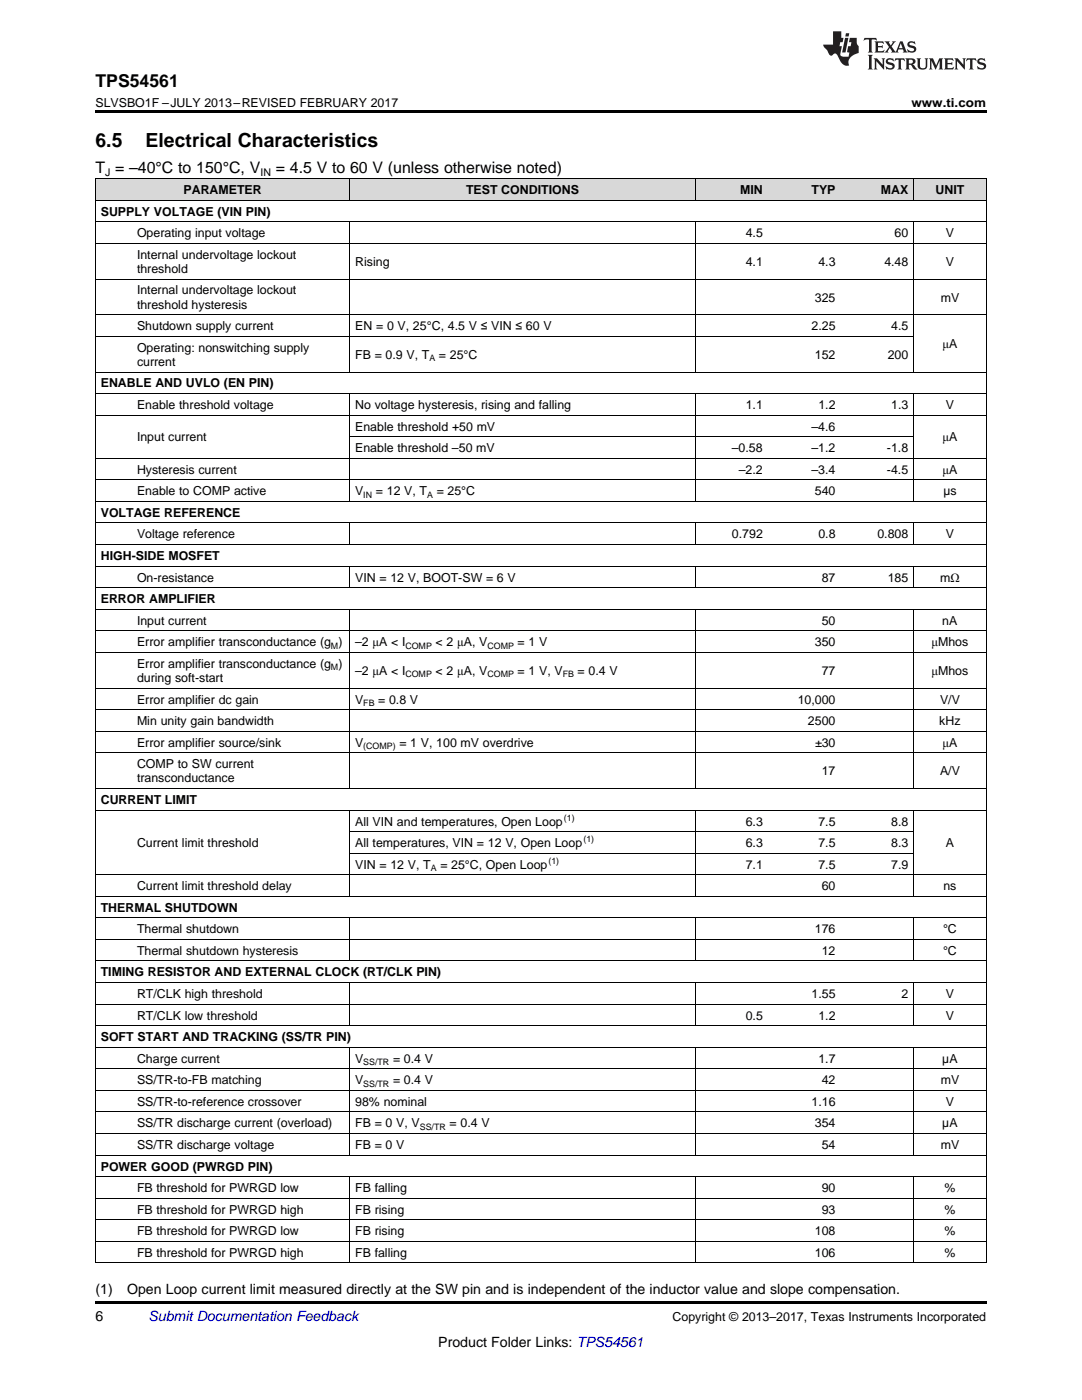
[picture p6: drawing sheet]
<svg xmlns="http://www.w3.org/2000/svg" width="216mm" height="279mm" viewBox="0 0 216 279" stroke-linecap="round" stroke-linejoin="round" font-family="sans-serif">
<defs><g id="words">
<g font-size="3.9">
<text x="19" y="29.3">6.5</text>
<text x="29.1" y="29.3">Electrical Characteristics</text>
</g>
<text font-size="3.5" x="19" y="17.3">TPS54561</text>
<g font-size="3.2">
<text x="19" y="34.4">T = –40°C to 150°C, V</text>
<text x="55" y="34.4">= 4.5 V to 60 V (unless otherwise noted)</text>
</g>
<g font-size="2.8">
<text x="19" y="263.6">6</text>
<text x="19" y="258.2">(1)</text>
<text x="25.4" y="258.2">Open Loop current limit measured directly at the SW pin and is independent of the inductor value and slope compensation.</text>
<text x="87.5" y="268.9">Product Folder Links: TPS54561</text>
</g>
<text font-size="2.8" fill="#0000c8" x="29.6" y="263.6">Submit Documentation Feedback</text>
<g font-size="2.5">
<text x="19" y="21.4">SLVSBO1F –JULY 2013–REVISED FEBRUARY 2017</text>
<text x="181.9" y="21.4">www.ti.com</text>
<text x="36.6" y="38.7">PARAMETER</text>
<text x="93" y="38.7">TEST CONDITIONS</text>
<text x="147.7" y="38.7">MIN</text>
<text x="161.9" y="38.7">TYP</text>
<text x="175.8" y="38.7">MAX</text>
<text x="186.7" y="38.7">UNIT</text>
<text x="20.1" y="43">SUPPLY VOLTAGE (VIN PIN)</text>
<text x="27.3" y="47.3">Operating input voltage</text>
<text x="148.8" y="47.3">4.5</text>
<text x="178.5" y="47.3">60</text>
<text x="188.7" y="47.3">V</text>
<text x="27.3" y="51.6">Internal undervoltage lockout</text>
<text x="70.9" y="53.1">Rising</text>
<text x="148.8" y="53.1">4.1</text>
<text x="163.3" y="53.1">4.3</text>
<text x="176.5" y="53.1">4.48</text>
<text x="188.7" y="53.1">V</text>
<text x="27.3" y="54.5">threshold</text>
<text x="27.3" y="58.8">Internal undervoltage lockout</text>
<text x="27.3" y="61.6">threshold hysteresis</text>
<text x="27.3" y="65.9">Shutdown supply current</text>
<text x="70.9" y="65.9">EN = 0 V, 25°C, 4.5 V ≤ VIN ≤ 60 V</text>
<text x="161.9" y="65.9">2.25</text>
<text x="162.6" y="60.2">325</text>
<text x="177.8" y="65.9">4.5</text>
<text x="187.7" y="60.2">mV</text>
<text x="27.3" y="70.2">Operating: nonswitching supply</text>
<text x="70.9" y="71.6">FB = 0.9 V, T</text>
<text x="87.6" y="71.6">= 25°C</text>
<text x="162.6" y="71.6">152</text>
<text x="177.1" y="71.6">200</text>
<text x="188.1" y="69.5">μA</text>
<text x="20.1" y="77.3">ENABLE AND UVLO (EN PIN)</text>
<text x="27.3" y="73">current</text>
<text x="27.3" y="81.6">Enable threshold voltage</text>
<text x="70.9" y="81.6">No voltage hysteresis, rising and falling</text>
<text x="148.8" y="81.6">1.1</text>
<text x="163.3" y="81.6">1.2</text>
<text x="177.8" y="81.6">1.3</text>
<text x="188.7" y="81.6">V</text>
<text x="27.3" y="88.1">Input current</text>
<text x="70.9" y="85.9">Enable threshold +50 mV</text>
<text x="161.9" y="85.9">–4.6</text>
<text x="188.1" y="88.1">μA</text>
<text x="27.3" y="94.5">Hysteresis current</text>
<text x="70.9" y="90.2">Enable threshold –50 mV</text>
<text x="146" y="90.2">–0.58</text>
<text x="147.4" y="94.5">–2.2</text>
<text x="161.9" y="90.2">–1.2</text>
<text x="161.9" y="94.5">–3.4</text>
<text x="177" y="90.2">-1.8</text>
<text x="177" y="94.5">-4.5</text>
<text x="188.1" y="94.5">μA</text>
<text x="27.3" y="98.8">Enable to COMP active</text>
<text x="70.9" y="98.8">V</text>
<text x="75" y="98.8">= 12 V, T</text>
<text x="87.1" y="98.8">= 25°C</text>
<text x="162.6" y="98.8">540</text>
<text x="188.2" y="98.8">µs</text>
<text x="20.1" y="103.2">VOLTAGE REFERENCE</text>
<text x="27.3" y="107.5">Voltage reference</text>
<text x="146" y="107.5">0.792</text>
<text x="163.3" y="107.5">0.8</text>
<text x="175.1" y="107.5">0.808</text>
<text x="188.7" y="107.5">V</text>
<text x="20.1" y="111.8">HIGH-SIDE MOSFET</text>
<text x="27.3" y="116.1">On-resistance</text>
<text x="70.9" y="116.1">VIN = 12 V, BOOT-SW = 6 V</text>
<text x="164" y="116.1">87</text>
<text x="177.1" y="116.1">185</text>
<text x="187.6" y="116.1">mΩ</text>
<text x="20.1" y="120.4">ERROR AMPLIFIER</text>
<text x="27.3" y="124.7">Input current</text>
<text x="164" y="124.7">50</text>
<text x="188" y="124.7">nA</text>
<text x="27.3" y="129">Error amplifier transconductance (g )</text>
<text x="70.9" y="129">–2 μA &lt; I</text>
<text x="86.9" y="129">&lt; 2 μA, V</text>
<text x="103.3" y="129">= 1 V</text>
<text x="162.6" y="129">350</text>
<text x="185.9" y="129">μMhos</text>
<text x="27.3" y="133.3">Error amplifier transconductance (g )</text>
<text x="27.3" y="136.1">during soft-start</text>
<text x="70.9" y="134.7">–2 μA &lt; I</text>
<text x="86.9" y="134.7">&lt; 2 μA, V</text>
<text x="103.3" y="134.7">= 1 V, V</text>
<text x="115.3" y="134.7">= 0.4 V</text>
<text x="164" y="134.7">77</text>
<text x="185.9" y="134.7">μMhos</text>
<text x="27.3" y="140.4">Error amplifier dc gain</text>
<text x="70.9" y="140.4">V</text>
<text x="75.5" y="140.4">= 0.8 V</text>
<text x="159.2" y="140.4">10,000</text>
<text x="187.6" y="140.4">V/V</text>
<text x="27.3" y="144.7">Min unity gain bandwidth</text>
<text x="27.3" y="149">Error amplifier source/sink</text>
<text x="70.9" y="149">V</text>
<text x="79.7" y="149">= 1 V, 100 mV overdrive</text>
<text x="161.2" y="144.7">2500</text>
<text x="162.6" y="149">±30</text>
<text x="187.4" y="144.7">kHz</text>
<text x="188.1" y="149">μA</text>
<text x="27.3" y="153.3">COMP to SW current</text>
<text x="164" y="154.7">17</text>
<text x="187.6" y="154.7">A/V</text>
<text x="20.1" y="160.4">CURRENT LIMIT</text>
<text x="27.3" y="156.1">transconductance</text>
<text x="70.9" y="164.7">All VIN and temperatures, Open Loop</text>
<text x="148.8" y="164.7">6.3</text>
<text x="163.3" y="164.7">7.5</text>
<text x="177.8" y="164.7">8.8</text>
<text x="27.3" y="169.1">Current limit threshold</text>
<text x="70.9" y="169.1">All temperatures, VIN = 12 V, Open Loop</text>
<text x="70.9" y="173.4">VIN = 12 V, T</text>
<text x="87.9" y="173.4">= 25°C, Open Loop</text>
<text x="148.8" y="169.1">6.3</text>
<text x="148.8" y="173.4">7.1</text>
<text x="163.3" y="169.1">7.5</text>
<text x="163.3" y="173.4">7.5</text>
<text x="177.8" y="169.1">8.3</text>
<text x="177.8" y="173.4">7.9</text>
<text x="188.7" y="169.1">A</text>
<text x="27.3" y="177.7">Current limit threshold delay</text>
<text x="164" y="177.7">60</text>
<text x="188.2" y="177.7">ns</text>
<text x="20.1" y="182">THERMAL SHUTDOWN</text>
<text x="27.3" y="186.3">Thermal shutdown</text>
<text x="27.3" y="190.6">Thermal shutdown hysteresis</text>
<text x="162.6" y="186.3">176</text>
<text x="164" y="190.6">12</text>
<text x="188.2" y="186.3">°C</text>
<text x="188.2" y="190.6">°C</text>
<text x="20.1" y="194.9">TIMING RESISTOR AND EXTERNAL CLOCK (RT/CLK PIN)</text>
<text x="27.3" y="199.2">RT/CLK high threshold</text>
<text x="27.3" y="203.5">RT/CLK low threshold</text>
<text x="148.8" y="203.5">0.5</text>
<text x="161.9" y="199.2">1.55</text>
<text x="163.3" y="203.5">1.2</text>
<text x="179.9" y="199.2">2</text>
<text x="188.7" y="199.2">V</text>
<text x="188.7" y="203.5">V</text>
<text x="20.1" y="207.8">SOFT START AND TRACKING (SS/TR PIN)</text>
<text x="27.3" y="212.1">Charge current</text>
<text x="70.9" y="212.1">V</text>
<text x="78.4" y="212.1">= 0.4 V</text>
<text x="163.3" y="212.1">1.7</text>
<text x="188" y="212.1">µA</text>
<text x="27.3" y="216.4">SS/TR-to-FB matching</text>
<text x="27.3" y="220.7">SS/TR-to-reference crossover</text>
<text x="70.9" y="216.4">V</text>
<text x="70.9" y="220.7">98% nominal</text>
<text x="78.4" y="216.4">= 0.4 V</text>
<text x="161.9" y="220.7">1.16</text>
<text x="164" y="216.4">42</text>
<text x="187.7" y="216.4">mV</text>
<text x="188.7" y="220.7">V</text>
<text x="27.3" y="225">SS/TR discharge current (overload)</text>
<text x="70.9" y="225">FB = 0 V, V</text>
<text x="89.7" y="225">= 0.4 V</text>
<text x="162.6" y="225">354</text>
<text x="188" y="225">µA</text>
<text x="20.1" y="233.6">POWER GOOD (PWRGD PIN)</text>
<text x="27.3" y="229.3">SS/TR discharge voltage</text>
<text x="70.9" y="229.3">FB = 0 V</text>
<text x="164" y="229.3">54</text>
<text x="187.7" y="229.3">mV</text>
<text x="27.3" y="237.9">FB threshold for PWRGD low</text>
<text x="70.9" y="237.9">FB falling</text>
<text x="164" y="237.9">90</text>
<text x="188.5" y="237.9">%</text>
<text x="27.3" y="242.2">FB threshold for PWRGD high</text>
<text x="70.9" y="242.2">FB rising</text>
<text x="164" y="242.2">93</text>
<text x="188.5" y="242.2">%</text>
<text x="27.3" y="246.5">FB threshold for PWRGD low</text>
<text x="27.3" y="250.8">FB threshold for PWRGD high</text>
<text x="70.9" y="246.5">FB rising</text>
<text x="70.9" y="250.8">FB falling</text>
<text x="162.6" y="246.5">108</text>
<text x="162.6" y="250.8">106</text>
<text x="188.5" y="246.5">%</text>
<text x="188.5" y="250.8">%</text>
<text x="134.2" y="263.6">Copyright © 2013–2017, Texas Instruments Incorporated</text>
</g>
<g font-size="2.1">
<text x="21" y="35.1">J</text>
<text x="52" y="35.1">IN</text>
</g>
<g font-size="1.8">
<text x="85.7" y="72.1">A</text>
<text x="72.5" y="99.3">IN</text>
<text x="85.2" y="99.3">A</text>
<text x="66" y="129.5">M</text>
<text x="80.9" y="129.5">COMP</text>
<text x="97.3" y="129.5">COMP</text>
<text x="66" y="133.8">M</text>
<text x="80.9" y="135.2">COMP</text>
<text x="97.3" y="135.2">COMP</text>
<text x="112.3" y="135.2">FB</text>
<text x="72.5" y="140.9">FB</text>
<text x="72.5" y="149.5">(COMP)</text>
<text x="112.5" y="163.8">(1)</text>
<text x="86" y="173.8">A</text>
<text x="109.4" y="172.4">(1)</text>
<text x="116.4" y="168.1">(1)</text>
<text x="72.5" y="212.6">SS/TR</text>
<text x="72.5" y="216.9">SS/TR</text>
<text x="83.8" y="225.5">SS/TR</text>
</g>
</g></defs>
<g fill="#d8d8d8">
<path d="M19 35.7h7.3v4.3h-7.3z"/>
<path d="M26.3 35.7h43.5v4.3h-43.5z"/>
<path d="M69.8 35.7h43.6v4.3h-43.6z"/>
<path d="M113.4 35.7h25.4v4.3h-25.4z"/>
<path d="M138.8 35.7h14.5v4.3h-14.5z"/>
<path d="M153.3 35.7h14.5v4.3h-14.5z"/>
<path d="M167.8 35.7h14.5v4.3h-14.5z"/>
<path d="M182.3 35.7h14.5v4.3h-14.5z"/>
</g>
<path d="M19 22h177.8v.5h-177.8zM19 259.7h177.8v.5h-177.8z" fill="#000"/>
<g fill="none" stroke="#000" stroke-width=".2">
<path d="M19 40h177.8M19 35.6h177.8M19.1 35.7v216.4M69.8 35.7v4.3M138.7 35.7v4.3M182.3 35.7v4.3M196.8 35.7v216.4M19 55.7h177.8M19 48.6h177.8M19 44.3h177.8M69.8 44.3v30M138.7 44.3v30"/>
<path d="M182.3 44.3v30M19 78.5h177.8M19 74.2h177.8M19 67.1h163.3M19 62.8h177.8M69.8 78.6v21.5M138.7 78.6v21.5M182.3 78.6v21.5M19 95.8h177.8M19 91.5h177.8M19 82.8h177.8M69.8 87.2h112.5"/>
<path d="M19 117.3h177.8M19 113h177.8M19 108.7h177.8M19 104.4h177.8M19 100.1h177.8M69.8 104.4v4.3M69.8 113v4.3M138.7 104.4v4.3M138.7 113v4.3M182.3 104.4v4.3M182.3 113v4.3M19 137.3h177.8"/>
<path d="M19 130.2h177.8M19 125.9h177.8M19 121.6h177.8M69.8 121.6v35.8M138.7 121.6v35.8M182.3 121.6v35.8M19 157.4h177.8M19 150.2h177.8M19 145.9h177.8M19 141.6h177.8M19 178.9h177.8M19 174.6h177.8"/>
<path d="M19 161.7h177.8M69.8 161.7v17.2M69.8 170.3h112.5M69.8 166h112.5M138.7 161.7v17.2M182.3 161.7v17.2M19 196.1h177.8M19 191.8h177.8M19 187.5h177.8M19 183.2h177.8M69.8 183.2v8.6M69.8 196.1v8.7"/>
<path d="M138.7 183.2v8.6M138.7 196.1v8.7M182.3 183.2v8.6M182.3 196.1v8.7M19 217.6h177.8M19 213.3h177.8M19 209h177.8M19 204.7h177.8M19 200.4h177.8M69.8 209v21.6M138.7 209v21.6M182.3 209v21.6"/>
<path d="M19 239.1h177.8M19 234.8h177.8M19 230.5h177.8M19 226.2h177.8M19 221.9h177.8M69.8 234.8v17.3M138.7 234.8v17.3M182.3 234.8v17.3M19 252h177.8M19 247.7h177.8M19 243.4h177.8"/>
</g>
<g fill="#231f20">
<path d="M172.5 7.6l-.1 .5 .4-.2h.6v.1v2.1l-.2 .4h.9l-.2-.4v-2.1l.1-.1h.5l.5 .2-.2-.5zM174.5 8.3l.2 .3v1.5l-.2 .4h1.8l.2-.6a1.04 1.04 0 0 1-1.3 .2v-.7h.6l.3 .2v-.6l-.3 .2h-.6v-.6l.8-.1 .4 .3-.2-.5zM176.5 8.3l.9 1.1-.9 1.1h.8l-.2-.2 .4-.7 .5 .7-.2 .2h1.5l-.2-.2 .2-.4h.9l.1 .4-.2 .2h1l-.3-.3-.7-1.9h-.5l-.9 2-.8-1 .9-1h-.8l.1 .3-.4 .5-.3-.6 .1-.2zM179.7 8.6l.4 1h-.7zM181.3 8.4a.63 .63 0 0 0-.2 .7 .63 .63 0 0 0 .6 .4l.6 .2 .1 .2a.75 .75 0 0 1-.7 .4 .75 .75 0 0 1-.6-.5l.1 .7 .1-.1a1.11 1.11 0 0 0 1.5-.6 1.13 1.13 0 0 0-1.2-.8l-.1-.4a1.04 1.04 0 0 1 1.2 .2l-.2-.5-.2 .1-.4-.2zM173.2 10.9l.2 .4v2.2l-.2 .4h1l-.3-.4v-2.2l.3-.4zM174.3 11.6l.3 .4v1.5l-.3 .4h.8l-.2-.4v-1.3l1.5 1.7v-1.9l.2-.4h-.7l.2 .4v.9l-1.1-1.3zM177 11.8a.62 .62 0 0 0-.2 .7 .62 .62 0 0 0 .6 .4l.6 .1 .1 .3a.76 .76 0 0 1-.7 .3 .76 .76 0 0 1-.7-.4l.2 .7 .1-.1a1.11 1.11 0 0 0 1.5-.6 1.13 1.13 0 0 0-1.2-.8l-.1-.4a1.04 1.04 0 0 1 1.2 .2l-.2-.6-.2 .1-.5-.1zM178.7 11.6l-.2 .6a.61 .61 0 0 1 .8-.3v1.6l-.2 .4h.9l-.2-.4v-1.6a.63 .63 0 0 1 .7 .3l-.1-.6zM180.6 11.6l.3 .4v1.5l-.3 .4h1l-.2-.2-.1-.8 .6 .2a.76 .76 0 0 0 1.2 .7l-1-1a.58 .58 0 0 0 .6-.5 .58 .58 0 0 0-.5-.6zM181.4 11.9h.1a.45 .45 0 0 1 .5 .1 .45 .45 0 0 1 .1 .5l-.8 .2zM182.9 11.6l.2 .2a2.17 2.17 0 0 0 .3 1.9 .99 .99 0 0 0 1.6-.6v-1.1l.2-.4h-.7l.2 .2a1.92 1.92 0 0 1-.2 1.8 .6 .6 0 0 1-.9-.5v-1.1l.2-.4zM185.4 11.6l.2 .4v1.5l-.2 .4h.7l-.2-.4v-1.4l.8 1.8 .8-1.8v1.4l-.2 .4h.9l-.2-.4v-1.5l.2-.4h-.8l-.6 1.5-.6-1.5zM188.4 11.6l.2 .4v1.5l-.2 .4h1.8l.1-.6a1.04 1.04 0 0 1-1.2 .1v-.6h.5l.4 .2v-.6l-.4 .2h-.5v-.7h.8l.3 .3-.1-.6zM190.5 11.6l.2 .4v1.5l-.2 .4h.7l-.2-.4v-1.3l1.5 1.7v-1.9l.2-.4h-.7l.2 .4v.9l-1.1-1.3zM192.9 11.6l-.1 .6a.61 .61 0 0 1 .7-.3l.1 1.6-.3 .4h1l-.3-.4 .1-1.6a.63 .63 0 0 1 .7 .3l-.1-.6zM195.2 11.8a.62 .62 0 0 0-.2 .7 .62 .62 0 0 0 .6 .4l.6 .1 .1 .3a.76 .76 0 0 1-.7 .3 .76 .76 0 0 1-.6-.4l.1 .7 .1-.1a1.11 1.11 0 0 0 1.6-.6 1.13 1.13 0 0 0-1.3-.8l-.1-.4a1.04 1.04 0 0 1 1.2 .2l-.1-.6-.2 .1-.5-.1z"/>
<path d="M166.2 6.3v2.6h-1.9v.4l.8 .9a.91 .91 0 0 0 1 .8 .56 .56 0 0 1 .5-.3 .56 .56 0 0 1 .5 .3l.4 .8a1.53 1.53 0 0 0 1.9 1.2 1.54 1.54 0 0 1 1-2.1l.9-.3v-1.4a1.52 1.52 0 0 1-.4-1.6h-1.3l-.2 .8h.5l-.2 .8h-.5l-.1 1v.2l.4 .1-.2 .8a1.93 1.93 0 0 1-1.6-.3l.3-1.8h-.5l.2-.8h.4l.2-.8h-.4v-1.3zM168.6 7.6l-.6 2.9h.7l.6-2.9zM168.8 6.6l-.1 .7h.6l.2-.7z"/>
</g>
<use href="#words"/>
</svg>
